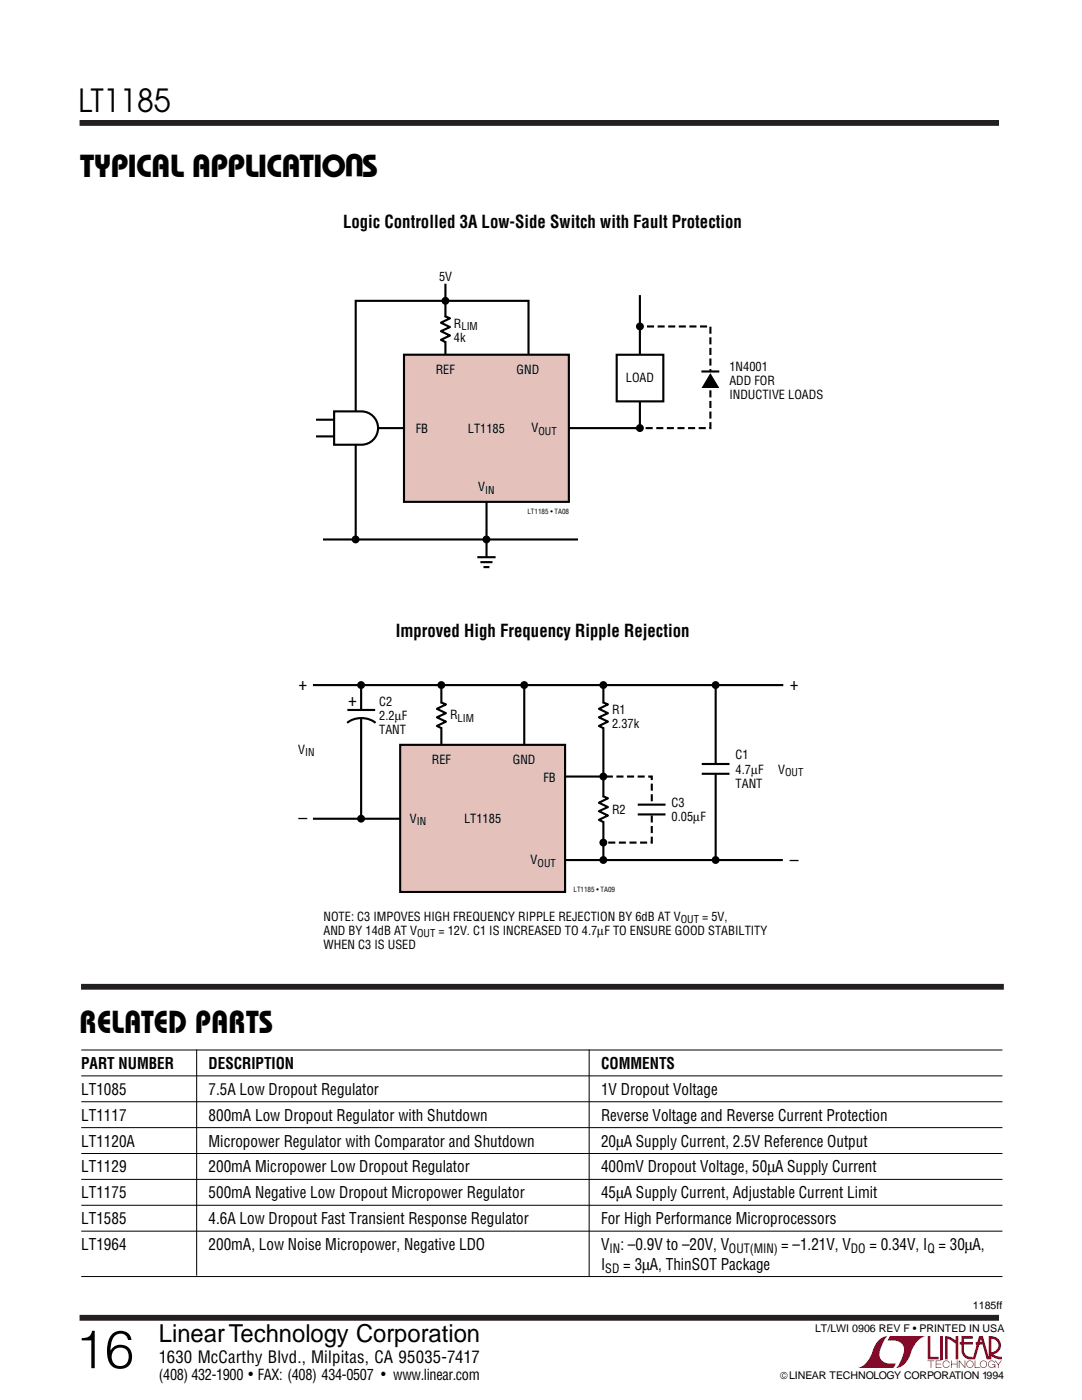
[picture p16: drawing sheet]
<svg xmlns="http://www.w3.org/2000/svg" width="216mm" height="279mm" viewBox="0 0 216 279" stroke-linecap="round" stroke-linejoin="round" font-family="sans-serif">
<defs><g id="words">
<text font-size="10.6" x="15" y="273">16</text>
<g font-size="6.4">
<text x="16" y="35.3">TYPICAL APPLICATIO S</text>
<text x="72.6" y="30.8" transform="rotate(-180 72.6 30.8)">U</text>
</g>
<g font-size="6.3">
<text x="15.6" y="22.3">LT1185</text>
<text x="15.9" y="206.2">RELATED PARTS</text>
</g>
<text font-size="4.9" x="31.7" y="267.8">Linear Technology Corporation</text>
<g font-size="3.5">
<text x="68.5" y="45.5">Logic Controlled 3A Low-Side Switch with Fault Protection</text>
<text x="79" y="127.2">Improved High Frequency Ripple Rejection</text>
<text x="59.6" y="137.7">+</text>
<text x="157.6" y="137.6">+</text>
<text x="69.5" y="140.8">+</text>
<text x="59.6" y="164.5">–</text>
<text x="157.6" y="172.7">–</text>
</g>
<text font-size="3.4" x="31.7" y="271.9">1630 McCarthy Blvd., Milpitas, CA 95035-7417</text>
<g font-size="3.2">
<text x="16.2" y="213.3">PART NUMBER</text>
<text x="41.6" y="213.3">DESCRIPTION</text>
<text x="119.9" y="213.3">COMMENTS</text>
<text x="16.2" y="218.5">LT1085</text>
<text x="41.6" y="218.5">7.5A Low Dropout Regulator</text>
<text x="119.9" y="218.5">1V Dropout Voltage</text>
<text x="16.2" y="223.6">LT1117</text>
<text x="41.6" y="223.6">800mA Low Dropout Regulator with Shutdown</text>
<text x="119.9" y="223.6">Reverse Voltage and Reverse Current Protection</text>
<text x="16.2" y="228.8">LT1120A</text>
<text x="16.2" y="234">LT1129</text>
<text x="41.6" y="234">200mA Micropower Low Dropout Regulator</text>
<text x="41.6" y="228.8">Micropower Regulator with Comparator and Shutdown</text>
<text x="119.9" y="234">400mV Dropout Voltage, 50µA Supply Current</text>
<text x="119.9" y="228.8">20µA Supply Current, 2.5V Reference Output</text>
<text x="16.2" y="239.2">LT1175</text>
<text x="41.6" y="239.2">500mA Negative Low Dropout Micropower Regulator</text>
<text x="119.9" y="239.2">45µA Supply Current, Adjustable Current Limit</text>
<text x="16.2" y="244.3">LT1585</text>
<text x="41.6" y="244.3">4.6A Low Dropout Fast Transient Response Regulator</text>
<text x="119.9" y="244.3">For High Performance Microprocessors</text>
<text x="16.2" y="249.5">LT1964</text>
<text x="41.6" y="249.5">200mA, Low Noise Micropower, Negative LDO</text>
<text x="119.9" y="249.5">V : –0.9V to –20V, V</text>
<text x="155.9" y="249.5">= –1.21V, V</text>
<text x="173.5" y="249.5">= 0.34V, I</text>
<text x="187.3" y="249.5">= 30µA,</text>
<text x="119.9" y="253.4">I</text>
<text x="124.4" y="253.4">= 3µA, ThinSOT Package</text>
</g>
<g font-size="3">
<text x="31.7" y="275.4">(408) 432-1900</text>
<text x="51.5" y="275.4">FAX: (408) 434-0507</text>
<text x="78.5" y="275.4">www.linear.com</text>
</g>
<g font-size="2.5">
<text x="87.6" y="56">5V</text>
<text x="90.6" y="65.4">R</text>
<text x="90.6" y="68.2">4k</text>
<text x="86.9" y="74.6">REF</text>
<text x="103.1" y="74.6">GND</text>
<text x="124.9" y="76.2">LOAD</text>
<text x="145.5" y="74.1">1N4001</text>
<text x="145.5" y="76.9">ADD FOR</text>
<text x="145.5" y="79.7">INDUCTIVE LOADS</text>
<text x="82.9" y="86.4">FB</text>
<text x="93.4" y="86.4">LT1185</text>
<text x="106.1" y="86.3">V</text>
<text x="95.4" y="98">V</text>
<text x="75.7" y="140.9">C2</text>
<text x="75.7" y="143.7">2.2µF</text>
<text x="89.8" y="143.5">R</text>
<text x="122.1" y="142.4">R1</text>
<text x="75.7" y="146.5">TANT</text>
<text x="122.1" y="145.2">2.37k</text>
<text x="59.5" y="150.4">V</text>
<text x="86.2" y="152.5">REF</text>
<text x="102.3" y="152.5">GND</text>
<text x="146.8" y="151.5">C1</text>
<text x="146.8" y="154.4">4.7µF</text>
<text x="155.3" y="154.4">V</text>
<text x="108.4" y="156.1">FB</text>
<text x="134" y="161">C3</text>
<text x="146.8" y="157.2">TANT</text>
<text x="81.8" y="164.2">V</text>
<text x="92.6" y="164.2">LT1185</text>
<text x="122.1" y="162.5">R2</text>
<text x="134" y="163.9">0.05µF</text>
<text x="105.9" y="172.5">V</text>
<text x="64.6" y="183.7">NOTE: C3 IMPOVES HIGH FREQUENCY RIPPLE REJECTION BY 6dB AT V</text>
<text x="140.1" y="183.7">= 5V,</text>
<text x="64.6" y="186.5">AND BY 14dB AT V</text>
<text x="64.6" y="189.4">WHEN C3 IS USED</text>
<text x="87.5" y="186.5">= 12V. C1 IS INCREASED TO 4.7µF TO ENSURE GOOD STABILTITY</text>
<text x="121.6" y="250.1">IN</text>
<text x="145.5" y="250.1">OUT(MIN)</text>
<text x="169.8" y="250.1">DO</text>
<text x="185" y="250.1">Q</text>
<text x="120.8" y="254">SD</text>
</g>
<g font-size="2.1">
<text x="92.1" y="65.9">LIM</text>
<text x="107.4" y="86.8">OUT</text>
<text x="96.8" y="98.5">IN</text>
<text x="91.3" y="144.1">LIM</text>
<text x="60.9" y="150.9">IN</text>
<text x="156.7" y="155">OUT</text>
<text x="83.2" y="164.7">IN</text>
<text x="107.3" y="173">OUT</text>
<text x="135.8" y="184.2">OUT</text>
<text x="83.2" y="187.1">OUT</text>
<text x="194.1" y="261.2">1185ff</text>
<text x="162.6" y="265.9">LT/LWI 0906 REV F • PRINTED IN USA</text>
<text x="155.6" y="275.1">©LINEAR TECHNOLOGY CORPORATION 1994</text>
</g>
<g font-size="1.4">
<text x="105.2" y="102.6">LT1185 • TA08</text>
<text x="114.4" y="178">LT1185 • TA09</text>
</g>
<g font-size="1.2">
<text x="49.6" y="274.7">●</text>
<text x="76.1" y="274.7">●</text>
</g>
</g></defs>
<path d="M15.9 24.5h183.4M15.9 263h183.4" fill="none" stroke="#231f20" stroke-width="1.2" stroke-linecap="butt"/>
<g fill="#900027">
<path d="M185.1 266.7h.5v4.1h1.7v.5h-2.2z"/>
<path d="M175.6 267.3l.5-.4 1-.2a5.2 5.2 0 0 0-1.6 4.2 2.65 2.65 0 0 0 3.3 1.2l-.5 .9h-7.2a5 5 0 0 0 3.2-3.9l.4-.8z"/>
<path d="M177.6 266.7h7.1a5 5 0 0 0-3.1 3.8 3.3 3.3 0 0 1-2.8 2.5 5.2 5.2 0 0 0 1.5-4.2 2.65 2.65 0 0 0-3.2-1.3z"/>
<path d="M187.7 266.7h.5v4.6h-.5z"/>
<path d="M188.6 266.7l1.1 .2 1 .6v-.8h.5v4.6h-.5v-3.1l-1.6-1v4.1h-.5z"/>
<path d="M185.1 271.5h1.3v.1h-.6v1.4h-.1v-1.4h-.6z"/>
<path d="M186.7 271.5h1.1v.1h-1v.6h1v.1h-1v.6h1.1v.1h-1.2z"/>
<path d="M189.8 271.5h.1v.7h1v-.7h.2v1.5h-.2v-.7h-1v.7h-.1z"/>
<path d="M191.3 271.5h.2l1 1.3v-1.3h.1v1.5h-.1l-1.1-1.3v1.3h-.1z"/>
<path d="M194.5 271.5h.1v1.4h1v.1h-1.1z"/>
<path d="M198.5 271.5h.2l.5 .8 .5-.8h.2l-.6 .9v.6h-.2v-.6z"/>
<path d="M191.8 266.7h2.3v.5h-1.7v.6h1.7v.5h-1.7v1.2a1.35 1.35 0 0 0 1.7 1.3v.5l1.3-4.6h.7l1.2 4.2v-4.2a1.88 1.88 0 0 1 2.4 1.3 1.88 1.88 0 0 1-1.5 2.3l.8 .4 .9 .1v.5h-.4a3.4 3.4 0 0 1-1.9-.8v-.6a1.37 1.37 0 0 0 1.6-1.3 1.37 1.37 0 0 0-1.4-1.4v4.1h-.9l-.8-3h-1.4v-.5h1.2l-.2-.6-1.1 4.1a2.1 2.1 0 0 1-2.7-1.3l-.1-1.7h-.3v-.5h.3z"/>
<path d="M193 271.7a.74 .74 0 0 1 1.2 .1 .74 .74 0 0 1-.4 1.1 .74 .74 0 0 1-1-.6h.2a.6 .6 0 0 0 .8 .5 .6 .6 0 0 0 .2-1 .6 .6 0 0 0-1 .2v.3h-.2z"/>
<path d="M195.7 271.7a.74 .74 0 0 1 1.2 .1 .74 .74 0 0 1-.4 1.1 .74 .74 0 0 1-1-.6h.1a.6 .6 0 0 0 .9 .5 .6 .6 0 0 0 .2-1 .6 .6 0 0 0-1 .2l-.1 .3h-.1z"/>
<path d="M197.3 271.7a.73 .73 0 0 1 1.3 .3h-.2a.6 .6 0 0 0-.9-.2 .6 .6 0 0 0 .1 1 .6 .6 0 0 0 .9-.4h-.5v-.1h.6v.7h-.1v-.3a.74 .74 0 0 1-1.1 .1 .74 .74 0 0 1-.1-1.1z"/>
<path d="M188.3 271.7a.73 .73 0 0 1 1.2 .4h-.1a.6 .6 0 0 0-.9-.3 .6 .6 0 0 0-.1 .9 .6 .6 0 0 0 1-.2h.1a.74 .74 0 0 1-1.1 .4 .74 .74 0 0 1-.1-1.2z"/>
</g>
<path d="M88.9 56.6v18.9M127.7 58.9v26.5h-15.7M88.8 63.1l1 .4-1.8 .9 1.8 .9-1.8 .8 1.8 .9-1.8 .8 1 .5M105.5 75.7v-15.7h-34.5v47.3M71.3 85.4h11.5M97.1 96.5v15.3M64.4 107.7h50.9M95.2 111.2h3.7M95.9 112.2h2.4M96.5 113.2h1.2" fill="none" stroke="#000" stroke-width=".42"/>
<g fill="#000">
<circle cx="88.9" cy="60" r=".79"/>
<circle cx="97.1" cy="107.7" r=".79"/>
</g>
<path d="M97.1 111.2v2.2" fill="none" stroke="#fff" stroke-width=".97" stroke-linecap="butt"/>
<path d="M88.9 63.3v4.8" fill="none" stroke="#fff" stroke-width=".71" stroke-linecap="butt"/>
<path d="M80.6 70.8h32.9v29.4h-32.9z" fill="#e5c1bc" stroke="#000" stroke-width=".42"/>
<circle cx="71" cy="107.7" r=".79" fill="#000"/>
<path d="M63.1 83.8h4.5M63.1 87.1h4.5" fill="none" stroke="#000" stroke-width=".42"/>
<g fill="#fff" stroke="#000" stroke-width=".42">
<path d="M66.7 82.1h5.4a3.3 3.3 0 0 1 3.3 3.3 3.3 3.3 0 0 1-3.3 3.4h-5.4z"/>
<path d="M123.1 70.8h9.3v9.3h-9.3z"/>
</g>
<path d="M126.7 85.4h15.1v-20.2h-14.1M120.9 155h9.2v13.2h-9.7" fill="none" stroke="#000" stroke-width=".42" stroke-dasharray="1.4 .7" stroke-linecap="butt"/>
<g fill="#000">
<path d="M141.7 74.5l1.8 2.9h-3.5z"/>
<circle cx="127.7" cy="65.1" r=".79"/>
<circle cx="127.7" cy="85.4" r=".79"/>
<circle cx="72.1" cy="136.7" r=".79"/>
<circle cx="88.1" cy="136.7" r=".79"/>
<circle cx="104.6" cy="136.7" r=".79"/>
<circle cx="120.4" cy="136.7" r=".79"/>
<circle cx="142.8" cy="136.7" r=".79"/>
<circle cx="120.4" cy="155" r=".79"/>
<circle cx="72.1" cy="163.4" r=".79"/>
<circle cx="120.4" cy="168.2" r=".79"/>
<circle cx="120.4" cy="171.6" r=".79"/>
<circle cx="142.8" cy="171.6" r=".79"/>
</g>
<path d="M141.8 74.2v2.2M88.1 140.4v4.8M120.4 140.4v4.8M120.4 159.1v4.8M142.8 152.5v1.9M130 160.6v1.9" fill="none" stroke="#fff" stroke-width=".71" stroke-linecap="butt"/>
<g fill="none" stroke="#000" stroke-width=".42">
<path d="M143.5 74.1h-3.5M62.4 136.7h93.9M72.1 136.7v26.7M88.1 136.7v16.8M104.6 136.7v16.8M120.4 136.8v34.8M142.8 136.8v34.8M88 140.2l1 .4-1.8 .9 1.8 .8-1.8 .9 1.8 .8-1.8 .9 1 .5M109.1 155h11.1M120.3 140.2l1 .4-1.8 .9 1.8 .8-1.8 .9 1.8 .8-1.8 .9 1 .5M120.3 158.9l1 .4-1.8 .9 1.8 .9-1.8 .8 1.8 .9-1.8 .8 1 .5M140 152.5h5.6"/>
<path d="M140 154.4h5.6M62.4 163.4h19.1M105.7 171.6h50.5M127.3 160.6h5.5M127.3 162.5h5.5"/>
</g>
<path d="M79.9 148.6h32.9v29.4h-32.9z" fill="#e5c1bc" stroke="#000" stroke-width=".42"/>
<path d="M72.1 141.7v1.6" fill="none" stroke="#fff" stroke-width=".71" stroke-linecap="butt"/>
<path d="M69.3 144.3a4.7 4.7 0 0 1 5.6 0M69.3 141.7h5.6" fill="none" stroke="#000" stroke-width=".42"/>
<path d="M16.2 209.5h183.8M16.2 214.7h183.8M16.2 219.9h183.8M39.2 209.5v45.1M117.6 209.5v45.2M16.2 225h183.8M16.2 230.2h183.8M16.2 235.4h183.8M16.2 240.5h183.8M16.2 245.7h183.8M16.2 254.8h183.8" fill="none" stroke="#000" stroke-width=".2"/>
<path d="M16.2 196.9h184.1" fill="none" stroke="#231f20" stroke-width="1.2" stroke-linecap="butt"/>
<use href="#words"/>
</svg>
